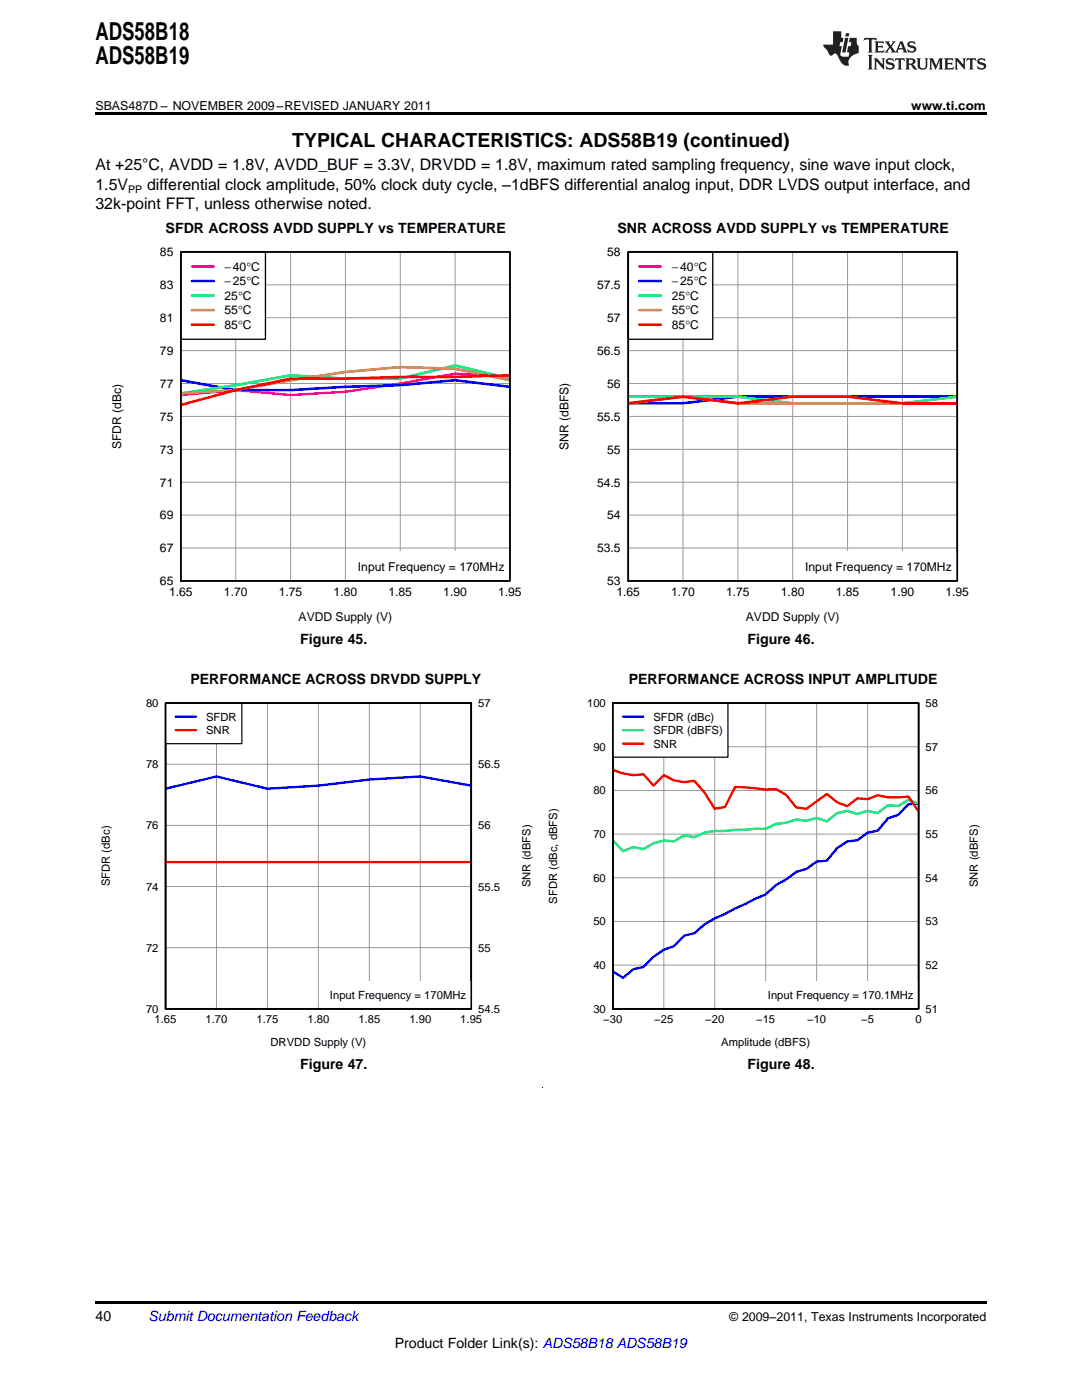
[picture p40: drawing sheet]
<svg xmlns="http://www.w3.org/2000/svg" width="216mm" height="279mm" viewBox="0 0 216 279" stroke-linecap="round" stroke-linejoin="round" font-family="sans-serif">
<defs><g id="words">
<g font-size="4.9">
<text x="19" y="7.9">ADS58B18</text>
<text x="19" y="12.8">ADS58B19</text>
</g>
<text font-size="3.9" x="58.3" y="29.3">TYPICAL CHARACTERISTICS: ADS58B19 (continued)</text>
<g font-size="3.2">
<text x="19" y="34">At +25°C, AVDD = 1.8V, AVDD_BUF = 3.3V, DRVDD = 1.8V, maximum rated sampling frequency, sine wave input clock,</text>
<text x="19" y="37.9">1.5V</text>
<text x="19" y="41.8">32k-point FFT, unless otherwise noted.</text>
<text x="29.4" y="37.9">differential clock amplitude, 50% clock duty cycle, –1dBFS differential analog input, DDR LVDS output interface, and</text>
</g>
<g font-size="2.8">
<text x="33.1" y="46.4">SFDR ACROSS AVDD SUPPLY vs TEMPERATURE</text>
<text x="123.2" y="46.4">SNR ACROSS AVDD SUPPLY vs TEMPERATURE</text>
<text x="59.9" y="128.6">Figure 45.</text>
<text x="149.2" y="128.6">Figure 46.</text>
<text x="38" y="136.6">PERFORMANCE ACROSS DRVDD SUPPLY</text>
<text x="125.4" y="136.6">PERFORMANCE ACROSS INPUT AMPLITUDE</text>
<text x="59.9" y="213.4">Figure 47.</text>
<text x="149.2" y="213.4">Figure 48.</text>
<text x="19" y="263.6">40</text>
<text x="78.8" y="269">Product Folder Link(s): ADS58B18 ADS58B19</text>
</g>
<text font-size="2.8" fill="#0000c8" x="29.6" y="263.6">Submit Documentation Feedback</text>
<g font-size="2.5">
<text x="19" y="21.9">SBAS487D – NOVEMBER 2009–REVISED JANUARY 2011</text>
<text x="181.8" y="21.9">www.ti.com</text>
<text x="145.5" y="263.6">© 2009–2011, Texas Instruments Incorporated</text>
</g>
<g font-size="2.4">
<text x="31.9" y="51.1">85</text>
<text x="121.2" y="51.1">58</text>
<text x="31.9" y="57.7">83</text>
<text x="44.8" y="54.1">−40°C</text>
<text x="44.8" y="57">−25°C</text>
<text x="44.8" y="59.9">25</text>
<text x="47.5" y="59.9">°C</text>
<text x="119.2" y="57.7">57.5</text>
<text x="134.1" y="54.1">−40°C</text>
<text x="134.1" y="57">−25°C</text>
<text x="134.1" y="59.9">25</text>
<text x="136.8" y="59.9">°C</text>
<text x="31.9" y="64.3">81</text>
<text x="44.8" y="65.7">85</text>
<text x="44.8" y="62.8">55</text>
<text x="47.5" y="65.7">°C</text>
<text x="47.5" y="62.8">°C</text>
<text x="121.2" y="64.3">57</text>
<text x="134.1" y="65.7">85</text>
<text x="134.1" y="62.8">55</text>
<text x="136.8" y="65.7">°C</text>
<text x="136.8" y="62.8">°C</text>
<text x="31.9" y="70.8">79</text>
<text x="119.2" y="70.8">56.5</text>
<text x="31.9" y="77.4">77</text>
<text x="121.2" y="77.4">56</text>
<text x="31.9" y="84">75</text>
<text x="119.2" y="84">55.5</text>
<text x="24.2" y="89.6" transform="rotate(-90 24.2 89.6)">SFDR (dBc)</text>
<text x="113.4" y="89.8" transform="rotate(-90 113.4 89.8)">SNR (dBFS)</text>
<text x="31.9" y="90.5">73</text>
<text x="121.2" y="90.5">55</text>
<text x="31.9" y="97.1">71</text>
<text x="119.2" y="97.1">54.5</text>
<text x="31.9" y="103.7">69</text>
<text x="121.2" y="103.7">54</text>
<text x="31.9" y="110.2">67</text>
<text x="71.4" y="113.9">Input Frequency = 170MHz</text>
<text x="119.2" y="110.2">53.5</text>
<text x="160.7" y="113.9">Input Frequency = 170MHz</text>
<text x="31.9" y="116.8">65</text>
<text x="33.7" y="118.9">1.65</text>
<text x="44.7" y="118.9">1.70</text>
<text x="55.6" y="118.9">1.75</text>
<text x="66.6" y="118.9">1.80</text>
<text x="77.5" y="118.9">1.85</text>
<text x="88.5" y="118.9">1.90</text>
<text x="99.4" y="118.9">1.95</text>
<text x="121.2" y="116.8">53</text>
<text x="123" y="118.9">1.65</text>
<text x="133.9" y="118.9">1.70</text>
<text x="144.9" y="118.9">1.75</text>
<text x="155.8" y="118.9">1.80</text>
<text x="166.8" y="118.9">1.85</text>
<text x="177.7" y="118.9">1.90</text>
<text x="188.6" y="118.9">1.95</text>
<text x="59.6" y="123.9">AVDD Supply (V)</text>
<text x="148.8" y="123.9">AVDD Supply (V)</text>
</g>
<g font-size="2.2">
<text x="29.1" y="141.1">80</text>
<text x="41.1" y="143.8">SFDR</text>
<text x="95.4" y="141.1">57</text>
<text x="117.1" y="141.1">100</text>
<text x="130.4" y="143.8">SFDR (dBc)</text>
<text x="184.7" y="141.1">58</text>
<text x="41.1" y="146.5">SNR</text>
<text x="118.4" y="149.8">90</text>
<text x="130.4" y="146.5">SFDR (dBFS)</text>
<text x="130.4" y="149.2">SNR</text>
<text x="184.7" y="149.8">57</text>
<text x="29.1" y="153.3">78</text>
<text x="95.4" y="153.3">56.5</text>
<text x="118.4" y="158.6">80</text>
<text x="184.7" y="158.6">56</text>
<text x="29.1" y="165.5">76</text>
<text x="95.4" y="165.5">56</text>
<text x="118.4" y="167.3">70</text>
<text x="184.7" y="167.3">55</text>
<text x="21.9" y="176.9" transform="rotate(-90 21.9 176.9)">SFDR (dBc)</text>
<text x="29.1" y="177.7">74</text>
<text x="95.4" y="177.7">55.5</text>
<text x="105.8" y="177.1" transform="rotate(-90 105.8 177.1)">SNR (dBFS)</text>
<text x="118.4" y="176">60</text>
<text x="184.7" y="176">54</text>
<text x="195.1" y="177.1" transform="rotate(-90 195.1 177.1)">SNR (dBFS)</text>
<text x="111.2" y="180.3" transform="rotate(-90 111.2 180.3)">SFDR (dBc, dBFS)</text>
<text x="118.4" y="184.7">50</text>
<text x="184.7" y="184.7">53</text>
<text x="29.1" y="189.9">72</text>
<text x="95.4" y="189.9">55</text>
<text x="118.4" y="193.4">40</text>
<text x="184.7" y="193.4">52</text>
<text x="29.1" y="202.1">70</text>
<text x="65.8" y="199.4">Input Frequency = 170MHz</text>
<text x="95.4" y="202.1">54.5</text>
<text x="118.4" y="202.1">30</text>
<text x="153.2" y="199.4">Input Frequency = 170.1MHz</text>
<text x="184.7" y="202.1">51</text>
<text x="30.8" y="204.1">1.65</text>
<text x="41" y="204.1">1.70</text>
<text x="51.2" y="204.1">1.75</text>
<text x="54" y="208.7">DRVDD Supply (V)</text>
<text x="61.3" y="204.1">1.80</text>
<text x="71.5" y="204.1">1.85</text>
<text x="81.7" y="204.1">1.90</text>
<text x="91.8" y="204.1">1.95</text>
<text x="120.4" y="204.1">−30</text>
<text x="130.5" y="204.1">−25</text>
<text x="140.7" y="204.1">−20</text>
<text x="143.9" y="208.7">Amplitude (dBFS)</text>
<text x="150.9" y="204.1">−15</text>
<text x="161" y="204.1">−10</text>
<text x="171.8" y="204.1">−5</text>
<text x="182.7" y="204.1">0</text>
</g>
<text font-size="2.1" x="25.6" y="38.5">PP</text>
</g></defs>
<g fill="#231f20">
<path d="M172.5 7.6l-.1 .5 .4-.2h.6v.1v2.1l-.2 .4h.9l-.2-.4v-2.1l.1-.1h.5l.5 .2-.2-.5zM174.5 8.3l.2 .3v1.5l-.2 .4h1.8l.2-.6a1.04 1.04 0 0 1-1.3 .2v-.7h.6l.3 .2v-.6l-.3 .2h-.6v-.6l.8-.1 .4 .3-.2-.5zM176.5 8.3l.9 1.1-.9 1.1h.8l-.2-.2 .4-.7 .5 .7-.2 .2h1.5l-.2-.2 .2-.4h.9l.1 .4-.2 .2h1l-.3-.3-.7-1.9h-.5l-.9 2-.8-1 .9-1h-.8l.1 .3-.4 .5-.3-.6 .1-.2zM179.7 8.6l.4 1h-.7zM181.3 8.4a.63 .63 0 0 0-.2 .7 .63 .63 0 0 0 .6 .4l.6 .2 .1 .2a.75 .75 0 0 1-.7 .4 .75 .75 0 0 1-.6-.5l.1 .7 .1-.1a1.11 1.11 0 0 0 1.5-.6 1.13 1.13 0 0 0-1.2-.8l-.1-.4a1.04 1.04 0 0 1 1.2 .2l-.2-.5-.2 .1-.4-.2zM173.2 10.9l.2 .4v2.2l-.2 .4h1l-.3-.4v-2.2l.3-.4zM174.3 11.6l.3 .4v1.5l-.3 .4h.8l-.2-.4v-1.3l1.5 1.7v-1.9l.2-.4h-.7l.2 .4v.9l-1.1-1.3zM177 11.8a.62 .62 0 0 0-.2 .7 .62 .62 0 0 0 .6 .4l.6 .1 .1 .3a.76 .76 0 0 1-.7 .3 .76 .76 0 0 1-.7-.4l.2 .7 .1-.1a1.11 1.11 0 0 0 1.5-.6 1.13 1.13 0 0 0-1.2-.8l-.1-.4a1.04 1.04 0 0 1 1.2 .2l-.2-.6-.2 .1-.5-.1zM178.7 11.6l-.2 .6a.61 .61 0 0 1 .8-.3v1.6l-.2 .4h.9l-.2-.4v-1.6a.63 .63 0 0 1 .7 .3l-.1-.6zM180.6 11.6l.3 .4v1.5l-.3 .4h1l-.2-.2-.1-.8 .6 .2a.76 .76 0 0 0 1.2 .7l-1-1a.58 .58 0 0 0 .6-.5 .58 .58 0 0 0-.5-.6zM181.4 11.9h.1a.45 .45 0 0 1 .5 .1 .45 .45 0 0 1 .1 .5l-.8 .2zM182.9 11.6l.2 .2a2.17 2.17 0 0 0 .3 1.9 .99 .99 0 0 0 1.6-.6v-1.1l.2-.4h-.7l.2 .2a1.92 1.92 0 0 1-.2 1.8 .6 .6 0 0 1-.9-.5v-1.1l.2-.4zM185.4 11.6l.2 .4v1.5l-.2 .4h.7l-.2-.4v-1.4l.8 1.8 .8-1.8v1.4l-.2 .4h.9l-.2-.4v-1.5l.2-.4h-.8l-.6 1.5-.6-1.5zM188.4 11.6l.2 .4v1.5l-.2 .4h1.8l.1-.6a1.04 1.04 0 0 1-1.2 .1v-.6h.5l.4 .2v-.6l-.4 .2h-.5v-.7h.8l.3 .3-.1-.6zM190.5 11.6l.2 .4v1.5l-.2 .4h.7l-.2-.4v-1.3l1.5 1.7v-1.9l.2-.4h-.7l.2 .4v.9l-1.1-1.3zM192.9 11.6l-.1 .6a.61 .61 0 0 1 .7-.3l.1 1.6-.3 .4h1l-.3-.4 .1-1.6a.63 .63 0 0 1 .7 .3l-.1-.6zM195.2 11.8a.62 .62 0 0 0-.2 .7 .62 .62 0 0 0 .6 .4l.6 .1 .1 .3a.76 .76 0 0 1-.7 .3 .76 .76 0 0 1-.6-.4l.1 .7 .1-.1a1.11 1.11 0 0 0 1.6-.6 1.13 1.13 0 0 0-1.3-.8l-.1-.4a1.04 1.04 0 0 1 1.2 .2l-.1-.6-.2 .1-.5-.1z"/>
<path d="M166.2 6.3v2.6h-1.9v.4l.8 .9a.91 .91 0 0 0 1 .8 .56 .56 0 0 1 .5-.3 .56 .56 0 0 1 .5 .3l.4 .8a1.53 1.53 0 0 0 1.9 1.2 1.54 1.54 0 0 1 1-2.1l.9-.3v-1.4a1.52 1.52 0 0 1-.4-1.6h-1.3l-.2 .8h.5l-.2 .8h-.5l-.1 1v.2l.4 .1-.2 .8a1.93 1.93 0 0 1-1.6-.3l.3-1.8h-.5l.2-.8h.4l.2-.8h-.4v-1.3zM168.6 7.6l-.6 2.9h.7l.6-2.9zM168.8 6.6l-.1 .7h.6l.2-.7z"/>
</g>
<path d="M36.1 50.3h65.7v65.6h-65.7z" fill="none" stroke="#000" stroke-width=".26"/>
<g fill="none" stroke="#999" stroke-width=".2">
<path d="M36.1 50.3h65.7v65.6h-65.7zM36.1 56.8h65.7M47 50.3v65.6M58 50.3v65.6M68.9 50.3v65.6M79.9 50.3v65.6M90.8 50.3v65.6M36.1 76.5h65.7M36.1 70h65.7M36.1 63.4h65.7M36.1 96.2h65.7M36.1 89.7h65.7"/>
<path d="M36.1 83.1h65.7M36.1 109.4h65.7M36.1 102.8h65.7"/>
</g>
<path d="M101.8 75.2l-11-.6-10.9 1.9-11 1.7-10.9 .6-11-.9-10.9 .9" fill="none" stroke="#f0f" stroke-width=".52"/>
<path d="M36.1 75.9l10.9 2h11l10.9-.7 11-.3 10.9-1 11 1.3" fill="none" stroke="#00f" stroke-width=".52"/>
<path d="M101.8 75.6l-11-2.7-10.9 2.7h-11l-10.9-.7-11 2-10.9 1.6" fill="none" stroke="#00ee76" stroke-width=".52"/>
<path d="M101.8 75.9l-11-2.3-10.9-.3-11 .9-10.9 1.7-11 2-10.9 .6" fill="none" stroke="#ff7f00" stroke-width=".52"/>
<path d="M101.8 74.9l-11 .3h-10.9l-11 .4h-10.9l-11 2.3-10.9 2.9" fill="none" stroke="#f00" stroke-width=".52"/>
<path d="M36.1 50.3h16.9v17.4h-16.9z" fill="#fff"/>
<path d="M36.1 50.3h16.9v17.4h-16.9z" fill="none" stroke="#000" stroke-width=".26"/>
<path d="M38.3 53.2h4.3" fill="none" stroke="#f0f" stroke-width=".52"/>
<path d="M38.3 56.1h4.3" fill="none" stroke="#00f" stroke-width=".52"/>
<path d="M38.3 59h4.3" fill="none" stroke="#00ee76" stroke-width=".52"/>
<path d="M38.3 61.9h4.3" fill="none" stroke="#ff7f00" stroke-width=".52"/>
<path d="M38.3 64.8h4.3" fill="none" stroke="#f00" stroke-width=".52"/>
<path d="M69.2 110.1h32.6v5.8h-32.6z" fill="#fff"/>
<path d="M36.1 50.3h65.7v65.6h-65.7z" fill="none" stroke="#000" stroke-width=".35"/>
<path d="M125.4 50.3h65.6v65.6h-65.6z" fill="none" stroke="#000" stroke-width=".26"/>
<g fill="none" stroke="#999" stroke-width=".2">
<path d="M125.4 50.3h65.6v65.6h-65.6zM125.4 56.8h65.6M136.3 50.3v65.6M147.2 50.3v65.6M158.2 50.3v65.6M169.1 50.3v65.6M180.1 50.3v65.6M125.4 76.5h65.6M125.4 70h65.6M125.4 63.4h65.6M125.4 96.2h65.6M125.4 89.7h65.6"/>
<path d="M125.4 83.1h65.6M125.4 109.4h65.6M125.4 102.8h65.6"/>
</g>
<path d="M125.4 79.2h65.6" fill="none" stroke="#f0f" stroke-width=".52"/>
<path d="M191 79.2h-43.8l-10.9 1.3h-10.9" fill="none" stroke="#00f" stroke-width=".52"/>
<path d="M125.4 79.2h21.8l11 1.3h21.9l10.9-1.3" fill="none" stroke="#00ee76" stroke-width=".52"/>
<path d="M125.4 80.5l10.9-1.3 10.9 1.3h43.8" fill="none" stroke="#ff7f00" stroke-width=".52"/>
<path d="M125.4 80.5l10.9-1.3 10.9 1.3 11-1.3h10.9l11 1.3h10.9" fill="none" stroke="#f00" stroke-width=".52"/>
<path d="M125.4 50.3h16.8v17.4h-16.8z" fill="#fff"/>
<path d="M125.4 50.3h16.8v17.4h-16.8z" fill="none" stroke="#000" stroke-width=".26"/>
<path d="M127.5 53.2h4.4" fill="none" stroke="#f0f" stroke-width=".52"/>
<path d="M127.5 56.1h4.4" fill="none" stroke="#00f" stroke-width=".52"/>
<path d="M127.5 59h4.4" fill="none" stroke="#00ee76" stroke-width=".52"/>
<path d="M127.5 61.9h4.4" fill="none" stroke="#ff7f00" stroke-width=".52"/>
<path d="M127.5 64.8h4.4" fill="none" stroke="#f00" stroke-width=".52"/>
<path d="M158.5 110.1h32.5v5.8h-32.5z" fill="#fff"/>
<path d="M125.4 50.3h65.6v65.6h-65.6z" fill="none" stroke="#000" stroke-width=".35"/>
<path d="M33 140.3h61v61h-61z" fill="none" stroke="#000" stroke-width=".24"/>
<path d="M33 140.3h61v61h-61zM33 152.5h61M43.2 140.3v61M53.4 140.3v61M63.5 140.3v61M73.7 140.3v61M83.9 140.3v61M33 176.9h61M33 164.7h61M33 189.1h61" fill="none" stroke="#999" stroke-width=".2"/>
<path d="M94 156.8l-10.1-1.8-10.2 .6-10.2 1.2-10.1 .6-10.2-2.4-10.2 2.4" fill="none" stroke="#00f" stroke-width=".48"/>
<path d="M33 172h61" fill="none" stroke="#f00" stroke-width=".48"/>
<path d="M33 140.3h15.3v8.1h-15.3z" fill="#fff"/>
<path d="M33 140.3h15.3v8.1h-15.3z" fill="none" stroke="#000" stroke-width=".24"/>
<path d="M35.1 143h4" fill="none" stroke="#00f" stroke-width=".48"/>
<path d="M35.1 145.7h4" fill="none" stroke="#f00" stroke-width=".48"/>
<path d="M63.8 195.9h30.2v5.4h-30.2z" fill="#fff"/>
<path d="M33 140.3h61v61h-61z" fill="none" stroke="#000" stroke-width=".32"/>
<path d="M122.3 140.3h61v61h-61z" fill="none" stroke="#000" stroke-width=".24"/>
<path d="M122.3 140.3h61v61h-61zM122.3 157.7h61M122.3 149h61M132.5 140.3v61M142.6 140.3v61M152.8 140.3v61M163 140.3v61M173.1 140.3v61M122.3 175.2h61M122.3 166.5h61M122.3 192.6h61M122.3 183.9h61" fill="none" stroke="#999" stroke-width=".2"/>
<path d="M183.3 160.4l-2 .1-2.1 2.1-2 .7-2 2.5-2.1 .4-2 1.5-2 .2-2.1 1.4-2 2.5-2 .1-2.1 1.5-2 .6-2 1.5-2.1 1.1-2 1.9-2 .8-6.1 3.1-2.1 .9-2 1.2-2 1.7-2.1 .5-2 2.1-2 .7-2.1 1.5-2 2-2 .4-2.1 1.7-2.1-1.2" fill="none" stroke="#00f" stroke-width=".48"/>
<path d="M183.3 160.4l-2-.8-2.1 1.3-2-.2-2 1.6-2.1-.5-2 .7-2-.7-2.1 .5-2 1.6-2-.7-2.1 .6-2-.3-2 .7-2.1 .2-2 1h-2l-6.1 .4h-2.1l-2 .4-2 .9-2.1-.4-2 1.2-2-.2-2.1 .6-2 1.2-2-.5-2.1 .9-2.1-2.1" fill="none" stroke="#00ee76" stroke-width=".48"/>
<path d="M122.2 153.6a10.5 10.5 0 0 0 6.2 .9l2 2.3 2.1-2.1 2 1 2 .4 2.1-.3 2 2.4 2 3.2 2.1-.3 2-4 6.1 .5 2-.1 2.1 1.1 2 2.6 2 .2 4.1-3 2 1.7 2.1 .8 2-1.6 2 .2 2.1-.8 2 .4 4.1-.1 2 2.9" fill="none" stroke="#f00" stroke-width=".48"/>
<path d="M122.3 140.3h23v10.8h-23z" fill="#fff"/>
<path d="M122.3 140.3h23v10.8h-23z" fill="none" stroke="#000" stroke-width=".24"/>
<path d="M124.3 143h4.1" fill="none" stroke="#00f" stroke-width=".48"/>
<path d="M124.3 145.7h4.1" fill="none" stroke="#00ee76" stroke-width=".48"/>
<path d="M124.3 148.4h4.1" fill="none" stroke="#f00" stroke-width=".48"/>
<path d="M151.2 195.9h32.1v5.4h-32.1z" fill="#fff"/>
<path d="M122.3 140.3h61v61h-61z" fill="none" stroke="#000" stroke-width=".32"/>
<path d="M108.2 217.1h.1zM19 259.7h177.8v.5h-177.8z" fill="#000"/>
<g fill="#fff">
<path d="M156.1 215.2h.4v.7h-.4z"/>
<path d="M66.9 215.2h.3v.7h-.3z"/>
<path d="M156.1 130.4h.4v.7h-.4z"/>
<path d="M66.9 130.4h.3v.7h-.3z"/>
</g>
<path d="M19 22.5h177.8v.5h-177.8z" fill="#000"/>
<use href="#words"/>
</svg>
